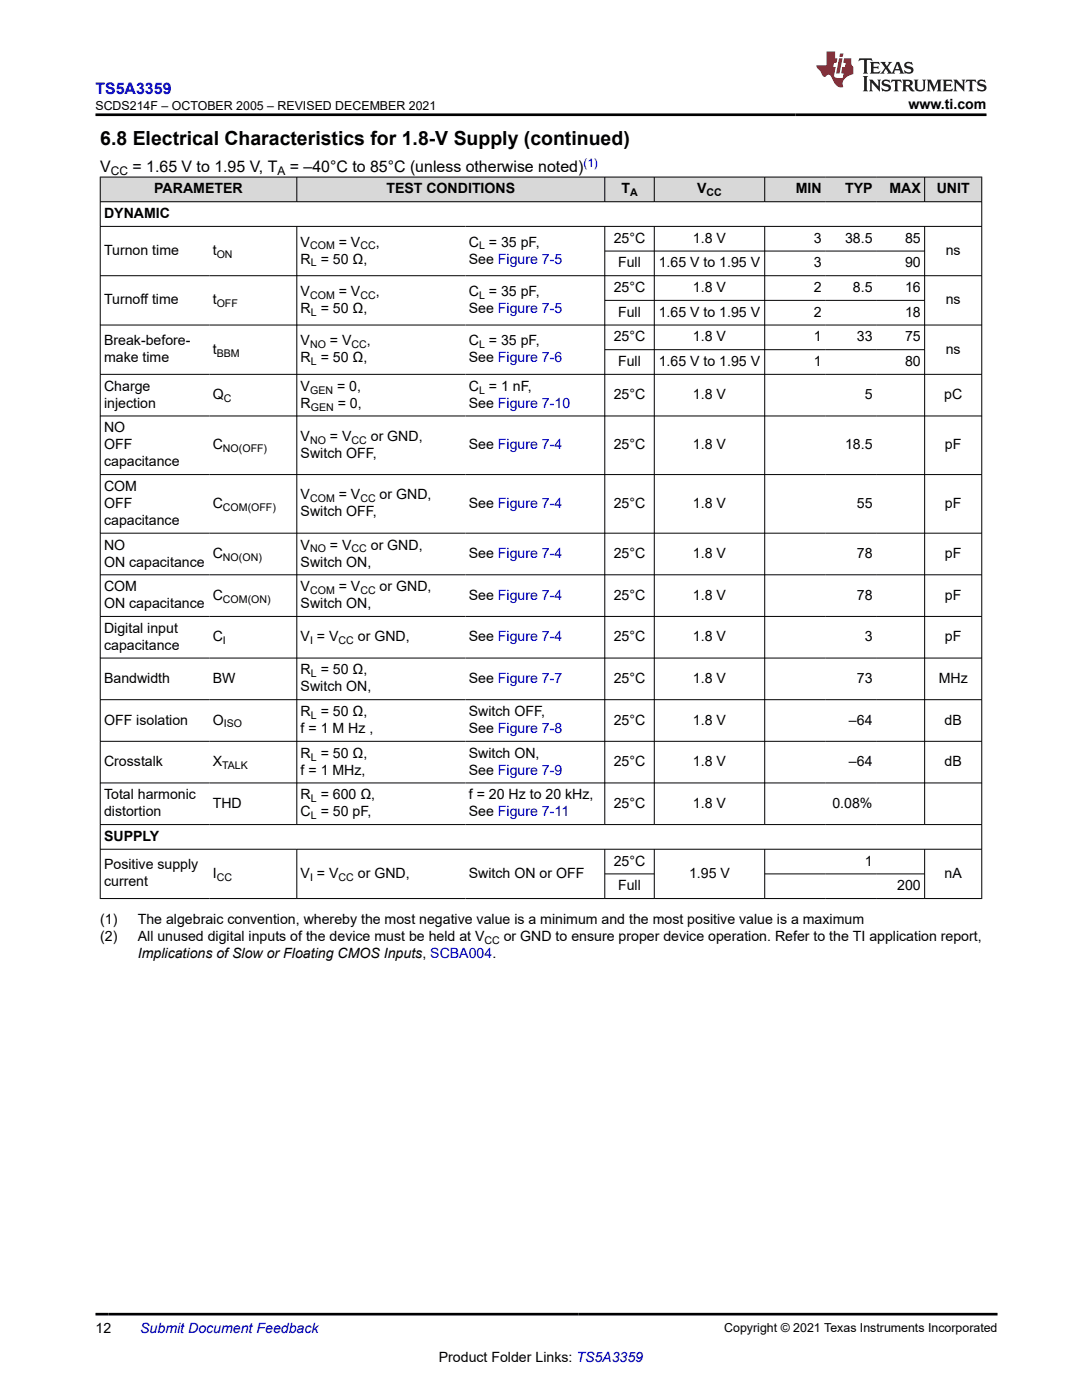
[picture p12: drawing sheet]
<svg xmlns="http://www.w3.org/2000/svg" width="216mm" height="279mm" viewBox="0 0 216 279" stroke-linecap="round" stroke-linejoin="round" font-family="sans-serif">
<defs><g id="words">
<text font-size="3.9" x="20" y="28.8">6.8 Electrical Characteristics for 1.8-V Supply (continued)</text>
<text font-size="3.2" fill="#00f" x="19" y="18.7">TS5A3359</text>
<g font-size="3.2">
<text x="20" y="34.3">V</text>
<text x="26.4" y="34.3">= 1.65 V to 1.95 V, T</text>
<text x="57.8" y="34.3">= –40°C to 85°C (unless otherwise noted)</text>
</g>
<g font-size="2.8">
<text x="181.3" y="21.8">www.ti.com</text>
<text x="30.8" y="38.6">PARAMETER</text>
<text x="77.1" y="38.6">TEST CONDITIONS</text>
<text x="124" y="38.6">T</text>
<text x="139.1" y="38.6">V</text>
<text x="158.8" y="38.6">MIN</text>
<text x="168.6" y="38.6">TYP</text>
<text x="177.5" y="38.6">MAX</text>
<text x="186.9" y="38.6">UNIT</text>
<text x="20.8" y="43.5">DYNAMIC</text>
<text x="20.8" y="50.9">Turnon time</text>
<text x="42.5" y="50.9">t</text>
<text x="60" y="52.6">R = 50 Ω,</text>
<text x="60" y="49.2">V</text>
<text x="67.6" y="49.2">= V</text>
<text x="75" y="49.2">,</text>
<text x="93.6" y="49.2">C = 35 pF,</text>
<text x="93.6" y="52.6">See Figure 7-5</text>
<text x="122.5" y="48.5">25°C</text>
<text x="123.3" y="53.4">Full</text>
<text x="131.5" y="53.4">1.65 V to 1.95 V</text>
<text x="138.3" y="48.5">1.8 V</text>
<text x="162.4" y="48.5">3</text>
<text x="162.4" y="53.4">3</text>
<text x="168.6" y="48.5">38.5</text>
<text x="180.6" y="48.5">85</text>
<text x="180.6" y="53.4">90</text>
<text x="188.7" y="50.9">ns</text>
<text x="60" y="59.1">V</text>
<text x="67.6" y="59.1">= V</text>
<text x="75" y="59.1">,</text>
<text x="93.6" y="59.1">C = 35 pF,</text>
<text x="122.5" y="58.3">25°C</text>
<text x="138.3" y="58.3">1.8 V</text>
<text x="162.4" y="58.3">2</text>
<text x="170.2" y="58.3">8.5</text>
<text x="180.6" y="58.3">16</text>
<text x="20.8" y="60.8">Turnoff time</text>
<text x="42.5" y="60.8">t</text>
<text x="60" y="62.5">R = 50 Ω,</text>
<text x="93.6" y="62.5">See Figure 7-5</text>
<text x="123.3" y="63.2">Full</text>
<text x="131.5" y="63.2">1.65 V to 1.95 V</text>
<text x="162.4" y="63.2">2</text>
<text x="180.6" y="63.2">18</text>
<text x="188.7" y="60.8">ns</text>
<text x="20.8" y="68.9">Break-before-</text>
<text x="42.5" y="70.6">t</text>
<text x="60" y="68.9">V</text>
<text x="65.8" y="68.9">= V</text>
<text x="73.2" y="68.9">,</text>
<text x="93.6" y="68.9">C = 35 pF,</text>
<text x="122.5" y="68.1">25°C</text>
<text x="138.3" y="68.1">1.8 V</text>
<text x="162.4" y="68.1">1</text>
<text x="171" y="68.1">33</text>
<text x="180.6" y="68.1">75</text>
<text x="188.7" y="70.6">ns</text>
<text x="20.8" y="72.3">make time</text>
<text x="20.8" y="78">Charge</text>
<text x="60" y="72.3">R = 50 Ω,</text>
<text x="60" y="78">V</text>
<text x="67.2" y="78">= 0,</text>
<text x="93.6" y="72.3">See Figure 7-6</text>
<text x="93.6" y="78">C = 1 nF,</text>
<text x="123.3" y="73.1">Full</text>
<text x="131.5" y="73.1">1.65 V to 1.95 V</text>
<text x="162.4" y="73.1">1</text>
<text x="180.6" y="73.1">80</text>
<text x="20.8" y="81.4">injection</text>
<text x="42.5" y="79.7">Q</text>
<text x="60" y="81.4">R</text>
<text x="67.4" y="81.4">= 0,</text>
<text x="93.6" y="81.4">See Figure 7-10</text>
<text x="122.5" y="79.7">25°C</text>
<text x="138.3" y="79.7">1.8 V</text>
<text x="172.5" y="79.7">5</text>
<text x="188.4" y="79.7">pC</text>
<text x="20.8" y="86.3">NO</text>
<text x="20.8" y="89.7">OFF</text>
<text x="42.5" y="89.7">C</text>
<text x="60" y="88">V</text>
<text x="65.8" y="88">= V</text>
<text x="74" y="88">or GND,</text>
<text x="93.6" y="89.7">See Figure 7-4</text>
<text x="122.5" y="89.7">25°C</text>
<text x="138.3" y="89.7">1.8 V</text>
<text x="168.6" y="89.7">18.5</text>
<text x="188.6" y="89.7">pF</text>
<text x="20.8" y="93.1">capacitance</text>
<text x="60" y="91.4">Switch OFF,</text>
<text x="20.8" y="98">COM</text>
<text x="20.8" y="101.4">OFF</text>
<text x="42.5" y="101.4">C</text>
<text x="60" y="99.7">V</text>
<text x="67.6" y="99.7">= V</text>
<text x="75.8" y="99.7">or GND,</text>
<text x="93.6" y="101.4">See Figure 7-4</text>
<text x="122.5" y="101.4">25°C</text>
<text x="138.3" y="101.4">1.8 V</text>
<text x="171" y="101.4">55</text>
<text x="188.6" y="101.4">pF</text>
<text x="20.8" y="104.8">capacitance</text>
<text x="60" y="103.1">Switch OFF,</text>
<text x="20.8" y="109.7">NO</text>
<text x="20.8" y="113.1">ON capacitance</text>
<text x="42.5" y="111.4">C</text>
<text x="60" y="109.7">V</text>
<text x="60" y="113.1">Switch ON,</text>
<text x="65.8" y="109.7">= V</text>
<text x="74" y="109.7">or GND,</text>
<text x="93.6" y="111.4">See Figure 7-4</text>
<text x="122.5" y="111.4">25°C</text>
<text x="138.3" y="111.4">1.8 V</text>
<text x="171" y="111.4">78</text>
<text x="188.6" y="111.4">pF</text>
<text x="20.8" y="118">COM</text>
<text x="42.5" y="119.7">C</text>
<text x="60" y="118">V</text>
<text x="67.6" y="118">= V</text>
<text x="75.8" y="118">or GND,</text>
<text x="93.6" y="119.7">See Figure 7-4</text>
<text x="122.5" y="119.7">25°C</text>
<text x="138.3" y="119.7">1.8 V</text>
<text x="171" y="119.7">78</text>
<text x="188.6" y="119.7">pF</text>
<text x="20.8" y="121.4">ON capacitance</text>
<text x="60" y="121.4">Switch ON,</text>
<text x="20.8" y="126.3">Digital input</text>
<text x="20.8" y="129.7">capacitance</text>
<text x="42.5" y="128">C</text>
<text x="60" y="128">V = V</text>
<text x="71.4" y="128">or GND,</text>
<text x="93.6" y="128">See Figure 7-4</text>
<text x="122.5" y="128">25°C</text>
<text x="138.3" y="128">1.8 V</text>
<text x="172.5" y="128">3</text>
<text x="188.6" y="128">pF</text>
<text x="20.8" y="136.3">Bandwidth</text>
<text x="42.5" y="136.3">BW</text>
<text x="60" y="134.6">R = 50 Ω,</text>
<text x="60" y="138">Switch ON,</text>
<text x="93.6" y="136.3">See Figure 7-7</text>
<text x="122.5" y="136.3">25°C</text>
<text x="138.3" y="136.3">1.8 V</text>
<text x="171" y="136.3">73</text>
<text x="187.3" y="136.3">MHz</text>
<text x="60" y="142.9">R = 50 Ω,</text>
<text x="93.6" y="142.9">Switch OFF,</text>
<text x="20.8" y="144.6">OFF isolation</text>
<text x="42.5" y="144.6">O</text>
<text x="60" y="146.3">f = 1 M Hz ,</text>
<text x="93.6" y="146.3">See Figure 7-8</text>
<text x="122.5" y="144.6">25°C</text>
<text x="138.3" y="144.6">1.8 V</text>
<text x="169.4" y="144.6">–64</text>
<text x="188.5" y="144.6">dB</text>
<text x="20.8" y="152.9">Crosstalk</text>
<text x="42.5" y="152.9">X</text>
<text x="60" y="151.2">R = 50 Ω,</text>
<text x="60" y="154.6">f = 1 MHz,</text>
<text x="93.6" y="151.2">Switch ON,</text>
<text x="93.6" y="154.6">See Figure 7-9</text>
<text x="122.5" y="152.9">25°C</text>
<text x="138.3" y="152.9">1.8 V</text>
<text x="169.4" y="152.9">–64</text>
<text x="188.5" y="152.9">dB</text>
<text x="20.8" y="159.5">Total harmonic</text>
<text x="42.5" y="161.2">THD</text>
<text x="60" y="159.5">R = 600 Ω,</text>
<text x="93.6" y="159.5">f = 20 Hz to 20 kHz,</text>
<text x="122.5" y="161.2">25°C</text>
<text x="138.3" y="161.2">1.8 V</text>
<text x="166.1" y="161.2">0.08%</text>
<text x="20.8" y="162.9">distortion</text>
<text x="20.8" y="167.8">SUPPLY</text>
<text x="60" y="162.9">C = 50 pF,</text>
<text x="93.6" y="162.9">See Figure 7-11</text>
<text x="20.8" y="173.5">Positive supply</text>
<text x="122.5" y="172.8">25°C</text>
<text x="172.5" y="172.8">1</text>
<text x="20.8" y="176.9">current</text>
<text x="42.5" y="175.2">I</text>
<text x="60" y="175.2">V = V</text>
<text x="71.4" y="175.2">or GND,</text>
<text x="93.6" y="175.2">Switch ON or OFF</text>
<text x="123.3" y="177.7">Full</text>
<text x="137.5" y="175.2">1.95 V</text>
<text x="179" y="177.7">200</text>
<text x="188.5" y="175.2">nA</text>
<text x="20" y="184.5">(1)</text>
<text x="27.5" y="184.5">The algebraic convention, whereby the most negative value is a minimum and the most positive value is a maximum</text>
<text x="20" y="187.9">(2)</text>
<text x="27.5" y="187.9">All unused digital inputs of the device must be held at V</text>
<text x="27.5" y="191.3">Implications of Slow or Floating CMOS Inputs, SCBA004.</text>
<text x="100.5" y="187.9">or GND to ensure proper device operation. Refer to the TI application report,</text>
<text x="19" y="266.1">12</text>
<text x="87.6" y="271.7">Product Folder Links: TS5A3359</text>
</g>
<text font-size="2.8" fill="#00f" x="28" y="266.1">Submit Document Feedback</text>
<g font-size="2.5">
<text x="19" y="21.9">SCDS214F – OCTOBER 2005 – REVISED DECEMBER 2021</text>
<text x="144.5" y="265.8">Copyright © 2021 Texas Instruments Incorporated</text>
</g>
<g font-size="2.4">
<text x="22.1" y="34.9">CC</text>
<text x="55.4" y="34.9">A</text>
</g>
<text font-size="2.4" fill="#00f" x="116.4" y="33.2">(1)</text>
<g font-size="2.1">
<text x="125.7" y="39.2">A</text>
<text x="141" y="39.2">CC</text>
<text x="43.2" y="51.5">ON</text>
<text x="61.9" y="49.8">COM</text>
<text x="62" y="53.2">L</text>
<text x="71.9" y="49.8">CC</text>
<text x="95.6" y="49.8">L</text>
<text x="61.9" y="59.6">COM</text>
<text x="71.9" y="59.6">CC</text>
<text x="95.6" y="59.6">L</text>
<text x="43.2" y="61.3">OFF</text>
<text x="62" y="63">L</text>
<text x="43.2" y="71.2">BBM</text>
<text x="61.9" y="69.5">NO</text>
<text x="70.2" y="69.5">CC</text>
<text x="95.6" y="69.5">L</text>
<text x="62" y="72.9">L</text>
<text x="44.7" y="80.2">C</text>
<text x="61.9" y="78.5">GEN</text>
<text x="62" y="81.9">GEN</text>
<text x="95.6" y="78.5">L</text>
<text x="61.9" y="88.5">NO</text>
<text x="70.2" y="88.5">CC</text>
<text x="44.5" y="90.2">NO(OFF)</text>
<text x="44.5" y="101.9">COM(OFF)</text>
<text x="61.9" y="100.2">COM</text>
<text x="71.9" y="100.2">CC</text>
<text x="44.5" y="111.9">NO(ON)</text>
<text x="61.9" y="110.2">NO</text>
<text x="70.2" y="110.2">CC</text>
<text x="61.9" y="118.6">COM</text>
<text x="71.9" y="118.6">CC</text>
<text x="44.5" y="120.2">COM(ON)</text>
<text x="44.5" y="128.6">I</text>
<text x="61.9" y="128.6">I</text>
<text x="67.6" y="128.6">CC</text>
<text x="62" y="135.2">L</text>
<text x="62" y="143.5">L</text>
<text x="44.7" y="145.2">ISO</text>
<text x="44.3" y="153.5">TALK</text>
<text x="62" y="151.8">L</text>
<text x="62" y="160.1">L</text>
<text x="62" y="163.5">L</text>
<text x="43.2" y="175.8">CC</text>
<text x="61.9" y="175.8">I</text>
<text x="67.6" y="175.8">CC</text>
<text x="96.7" y="188.4">CC</text>
</g>
</g></defs>
<g fill="#d8d8d8">
<path d="M20 35.3h175.9v5h-175.9z" fill-rule="evenodd"/>
<path d="M20.1 35.4h39.1v4.8h-39.1z" fill-rule="evenodd"/>
<path d="M59.3 35.4h61.3v4.8h-61.3z" fill-rule="evenodd"/>
<path d="M120.7 35.4h9.8v4.8h-9.8z" fill-rule="evenodd"/>
<path d="M130.6 35.4h21.9v4.8h-21.9z" fill-rule="evenodd"/>
<path d="M152.7 35.4h12v4.8h-12z" fill-rule="evenodd"/>
<path d="M164.7 35.4h10.1v4.8h-10.1z" fill-rule="evenodd"/>
<path d="M174.8 35.4h9.6v4.8h-9.6z" fill-rule="evenodd"/>
<path d="M184.6 35.4h11.2v4.8h-11.2z" fill-rule="evenodd"/>
</g>
<g fill="none" stroke="#000" stroke-width=".2">
<path d="M19.9 35.3h176.1M20 35.3v144.1M59.2 35.3v5M120.7 35.3v5M130.6 35.3v5M152.6 35.3v5M184.5 35.3v5M195.9 35.3v144.1M19.9 40.3h176.1M19.9 45.2h176.1M19.9 55h176.1M59.2 45.2v119.4"/>
<path d="M120.7 45.2v119.4M120.7 50.1h63.9M120.7 59.9h63.9M130.6 45.2v119.4M152.6 45.2v119.4M184.5 45.2v119.4M19.9 64.9h176.1M19.9 74.7h176.1M120.7 69.8h63.9M19.9 83h176.1M19.9 94.7h176.1M19.9 106.4h176.1"/>
<path d="M19.9 114.7h176.1M19.9 123h176.1M19.9 131.3h176.1M19.9 139.6h176.1M19.9 147.9h176.1M19.9 156.3h176.1M19.9 164.6h176.1M19.9 169.5h176.1M19.9 179.3h176.1M59.2 169.5v9.9M120.7 169.5v9.9M120.7 174.4h9.9"/>
<path d="M130.6 169.5v9.9M152.6 169.5v9.9M152.6 174.4h32M184.5 169.5v9.9"/>
</g>
<path d="M171.5 11.6l-.2 .6 .5-.2h.6v.1v2.2l-.2 .4h1l-.2-.4v-2.2v-.1h.5l.5 .2-.1-.6zM173.6 12.4l.2 .3v1.6l-.2 .4h1.9l.1-.6a1.08 1.08 0 0 1-1.3 .2v-.7h.6l.4 .2v-.7l-.4 .2h-.6v-.5l.2-.2a1 1 0 0 1 1 .3l-.1-.5zM175.7 12.4l.9 1.1-1 1.2h.9l-.2-.2 .5-.8 .4 .8-.2 .2h1.6l-.2-.2 .2-.5h.9l.1 .5-.1 .2h.9l-.2-.4-.8-1.9h-.5l-.9 2.1-.9-1.1 .9-1h-.8l.2 .2-.4 .6-.4-.6 .2-.2zM179 12.8l.4 1h-.7zM180.7 12.5a.65 .65 0 0 0-.2 .7 .65 .65 0 0 0 .6 .5l.6 .1 .1 .3a.79 .79 0 0 1-.7 .4 .79 .79 0 0 1-.7-.5l.1 .7 .2-.1a.93 .93 0 0 0 1.1 0 .93 .93 0 0 0 .4-.9 1.46 1.46 0 0 0-1.2-.6l-.1-.3a1.09 1.09 0 0 1 1.2 .2l-.2-.6-.1 .1-.5-.2zM172.2 15.2l.2 .4v2.2l-.2 .4h1l-.2-.4v-2.2l.2-.4zM173.4 15.9l.2 .4v1.5l-.2 .4h.8l-.3-.4 .1-1.3 1.6 1.8v-2l.2-.4h-.7l.1 .2 .1 1.1-1.2-1.3zM176.2 16a.65 .65 0 0 0-.2 .8 .65 .65 0 0 0 .6 .4l.6 .2 .1 .2a.79 .79 0 0 1-.7 .4 .79 .79 0 0 1-.7-.5l.1 .7 .2-.1a.93 .93 0 0 0 1.1 .1 .93 .93 0 0 0 .4-1 1.46 1.46 0 0 0-1.2-.5l-.1-.4a1.09 1.09 0 0 1 1.2 .2l-.1-.6-.2 .1-.5-.1zM177.9 15.9l-.1 .6a.63 .63 0 0 1 .8-.3v1.6l-.3 .4h1l-.2-.4v-1.6a.66 .66 0 0 1 .8 .3l-.1-.6zM180 15.9l.2 .4v1.5l-.2 .4h1l-.2-.2-.1-.7h.5l.1 .2a.79 .79 0 0 0 1.2 .6l-1-.9a.61 .61 0 0 0 .6-.6 .61 .61 0 0 0-.5-.7zM180.8 16.2h.1a.47 .47 0 0 1 .5 .1 .47 .47 0 0 1 .1 .5l-.1 .1-.7 .1zM182.3 15.9l.2 .2a2.27 2.27 0 0 0 .4 2 1.04 1.04 0 0 0 1.7-.7v-1.3l.2-.2h-.8l.2 .4v1.1a.6 .6 0 0 1-.6 .6 .6 .6 0 0 1-.6-.6v-1.1l.3-.4zM184.9 15.9l.2 .4v1.5l-.2 .4h.8l-.3-.4v-1.4l.9 1.9 .9-1.9v1.4l-.3 .4h1l-.2-.4v-1.5l.2-.4h-.8l-.7 1.5-.6-1.5zM188.1 15.9l.2 .4v1.5l-.2 .4h1.9l.1-.6a1.09 1.09 0 0 1-1.3 .2v-.7h.6l.4 .2v-.6l-.4 .2h-.6v-.6l.2-.1a1.01 1.01 0 0 1 1 .3l-.1-.6zM190.2 15.9l.3 .4v1.5l-.3 .4h.8l-.2-.4v-1.3l1.6 1.8v-2l.2-.4h-.7l.2 .2v1.1l-1.2-1.3zM192.8 15.9l-.1 .6a.63 .63 0 0 1 .8-.3v1.6l-.3 .4h1l-.2-.4v-1.6a.66 .66 0 0 1 .8 .3l-.1-.6zM195.2 16a.65 .65 0 0 0-.2 .8 .65 .65 0 0 0 .6 .4l.6 .2 .2 .2a.79 .79 0 0 1-.7 .4 .79 .79 0 0 1-.7-.5l.1 .7 .2-.1a.93 .93 0 0 0 1 .1 .93 .93 0 0 0 .5-1 1.46 1.46 0 0 0-1.3-.5v-.4a1.09 1.09 0 0 1 1.2 .2l-.2-.6-.2 .1-.5-.1z" fill="#231f20"/>
<path d="M164.9 10.3v2.7h-2l.1 .4 .8 1a.95 .95 0 0 0 1 .9 .59 .59 0 0 1 .5-.4 .59 .59 0 0 1 .5 .3l.4 .8a1.59 1.59 0 0 0 2.1 1.4 1.61 1.61 0 0 1 1-2.3l1-.3-.1-1.5a1.59 1.59 0 0 1-.3-1.7h-1.5l-.2 .9h.6l-.2 .9h-.5l-.2 .9v.3l.4 .1-.1 .9h-.7a.73 .73 0 0 1-1-.7l.3-1.5h-.5l.1-.9h.5l.2-.9h-.5v-1.3zM167.4 11.6l-.6 3.1h.7l.6-3.1zM167.6 10.7l-.1 .6h.7l.1-.6z" fill="#ed1c24"/>
<path d="M19 22.9h177.8M19 262.3h180" fill="none" stroke="#000" stroke-width=".53"/>
<use href="#words"/>
</svg>
